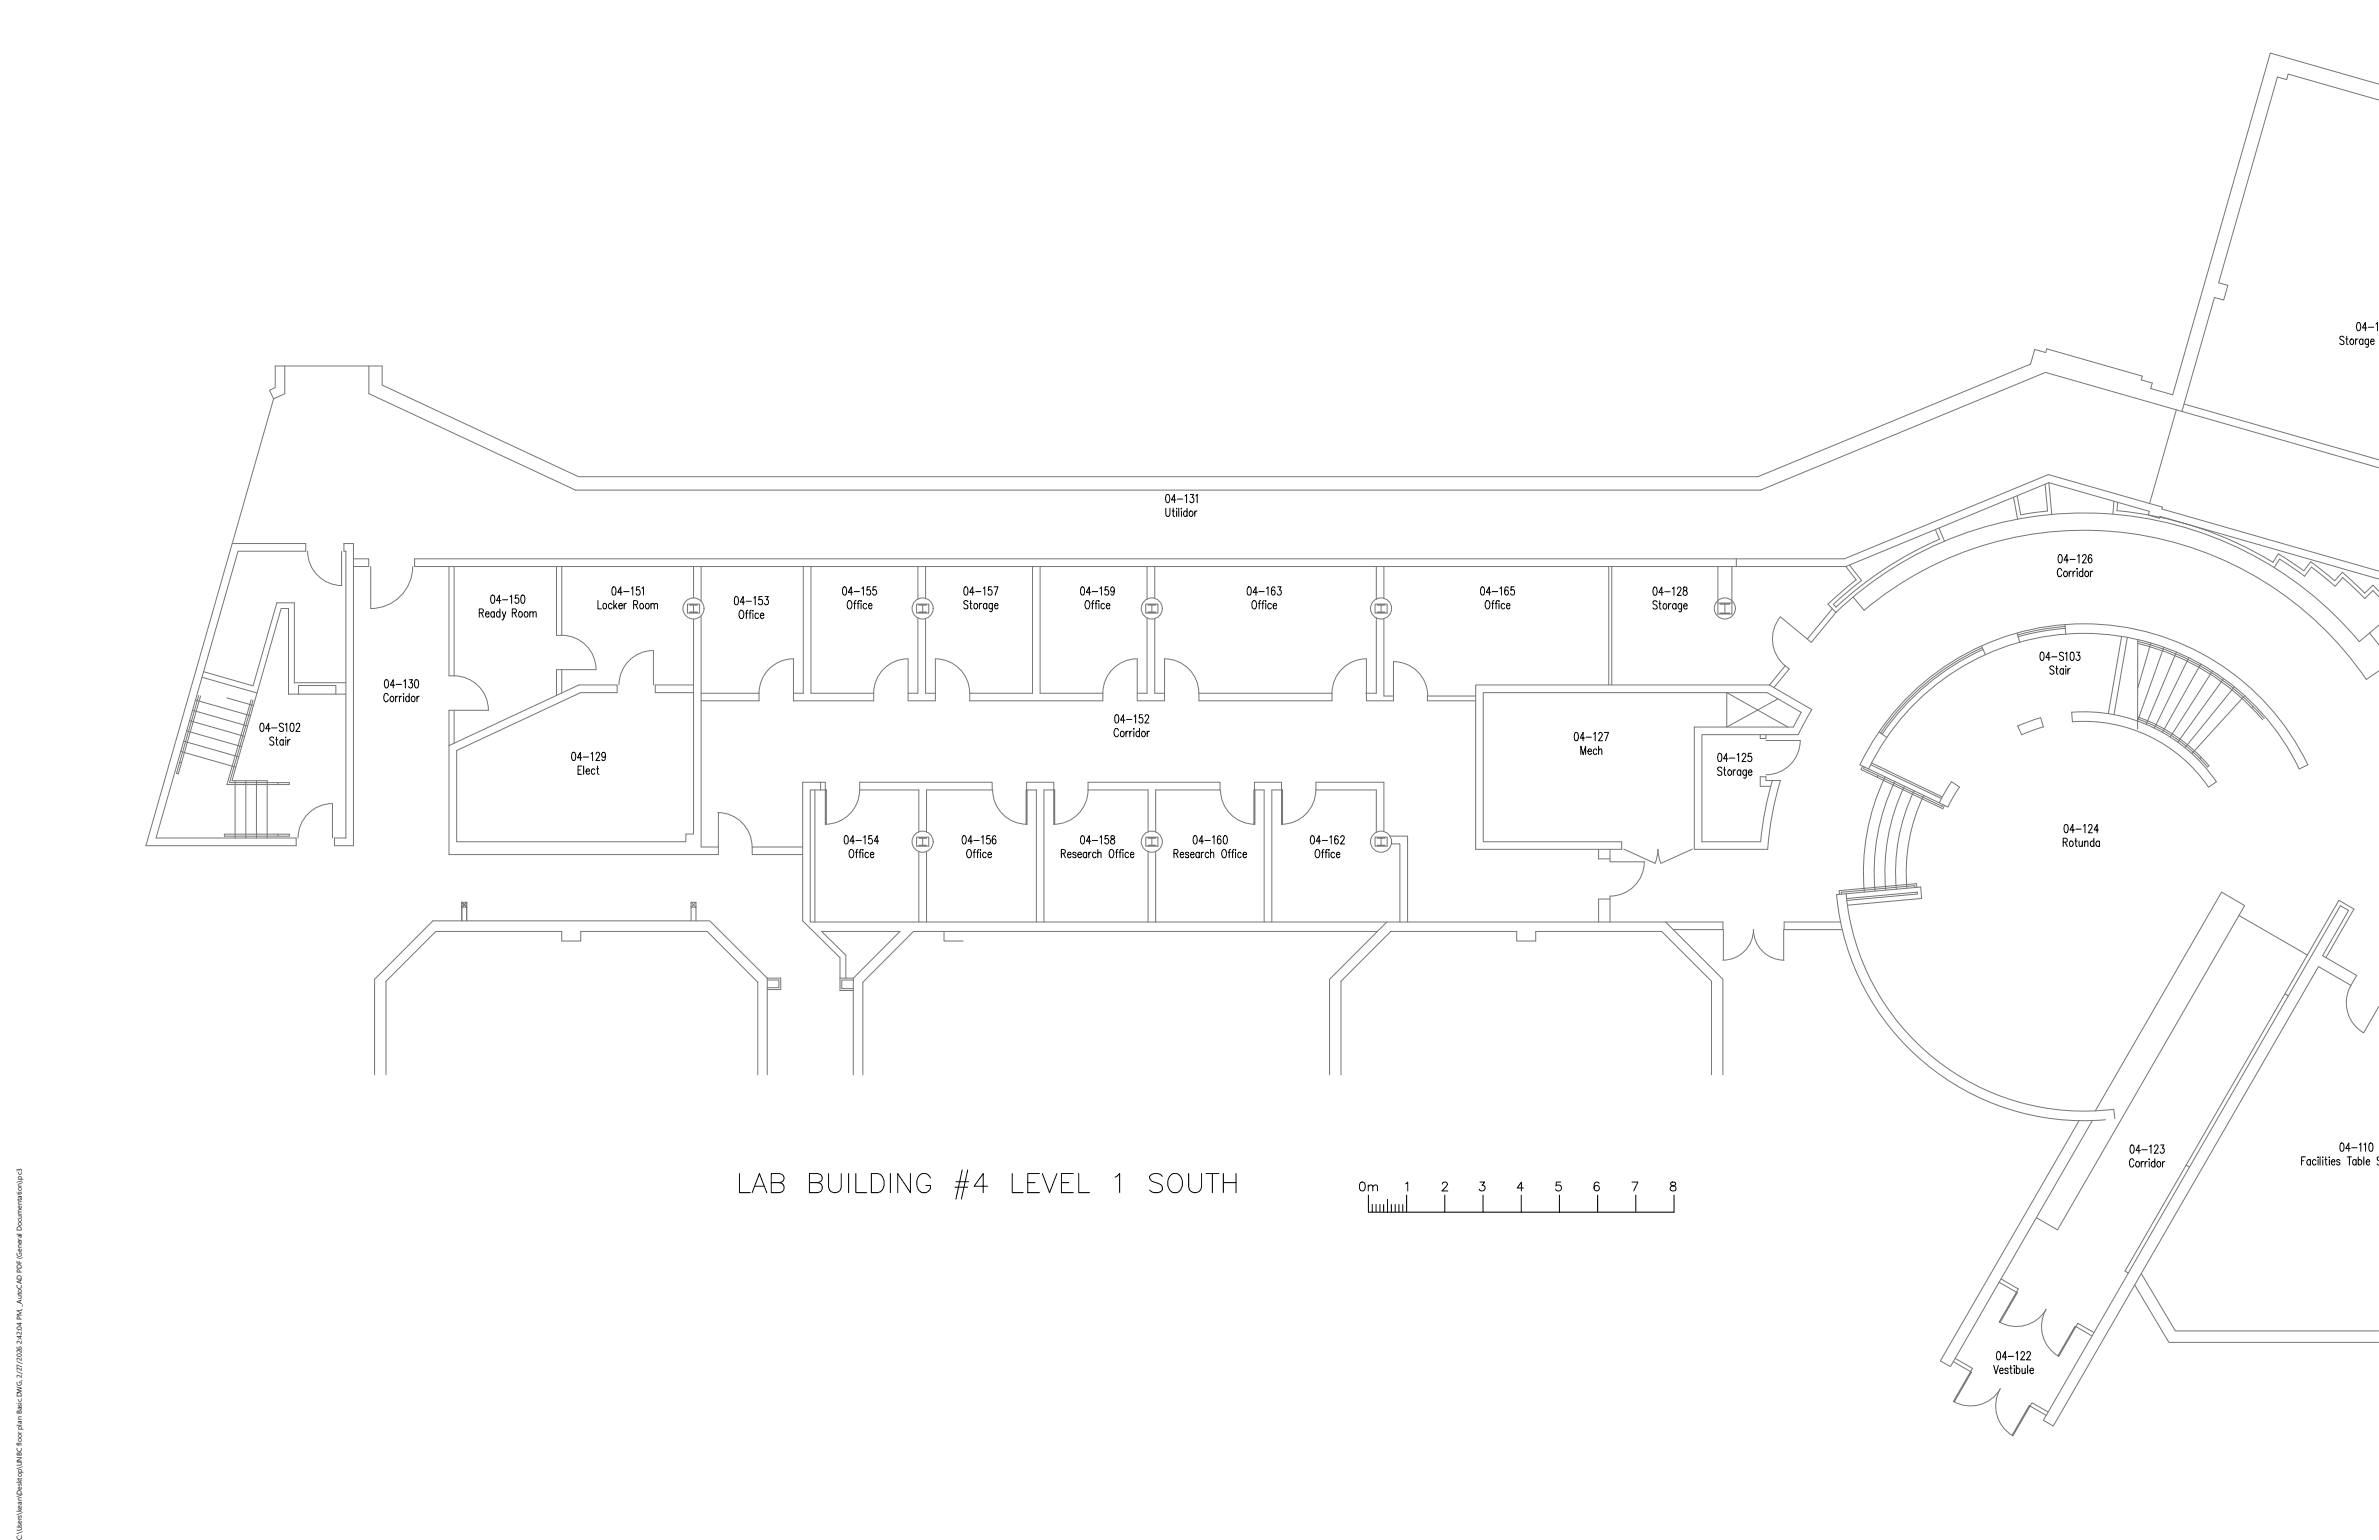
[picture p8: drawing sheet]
<svg xmlns="http://www.w3.org/2000/svg" width="432mm" height="279mm" viewBox="0 0 432 279" stroke-linecap="round" stroke-linejoin="round" font-family="sans-serif">
<defs><g id="words">
<text font-size="1.3" x="3.9" y="279.4" transform="rotate(-90 3.9 279.4)">C:\Users\kean\Desktop\UNBC floor plan Basic.DWG, 2/27/2026 2:42:04 PM, _AutoCAD PDF (General Documentation).pc3</text>
</g></defs>
<!-- layer: 3_Text -->
<g fill="none" stroke="#000" stroke-width=".18">
<path d="M427.9 58.6l.3-.1a1.03 1.03 0 0 1 0 1.5h-.1a1.13 1.13 0 0 1-.2-1.4zM429.6 59.5h-.8l.5-1v1.5M429.9 59.4h.9M431.2 58.8l.3-.3v1.5M425.5 61.2a.38 .38 0 0 0-.5-.2 .38 .38 0 0 0-.2 .5l.4 .3a.41 .41 0 0 1 .1 .7 .41 .41 0 0 1-.6-.2M425.8 61.5h.3M425.9 61v1.2l.1 .2 .2 .1M426.7 61.6a.49 .49 0 0 1 .6 .3 .49 .49 0 0 1-.3 .6 .52 .52 0 0 1-.5-.4 .52 .52 0 0 1 .2-.5zM427.5 61.5v1M428 61.5l-.3 .1-.2 .3M428.9 61.7l-.1-.1a.45 .45 0 0 0-.6 .4 .45 .45 0 0 0 .6 .4l.1-.1M428.9 61.5v1"/>
<path d="M429.9 61.5l-.1 1.4-.1 .1-.3-.1M429.9 61.7l-.1-.1a.49 .49 0 0 0-.6 .3 .49 .49 0 0 0 .3 .6l.4-.2M430.3 61.9h.6l-.1-.3a.49 .49 0 0 0-.6 .3 .49 .49 0 0 0 .3 .6l.4-.2M211.6 92.2v1.1a.37 .37 0 0 0 .2 .3 .37 .37 0 0 0 .4 0l.1-.3v-1.1M211.7 89.8l.3-.1a1.03 1.03 0 0 1 0 1.5h-.1a1.14 1.14 0 0 1-.2-1.4zM212.8 92.7h.3M212.9 92.2v1.2l.1 .2 .2 .1M213.4 90.7h-.8l.6-1v1.5M213.6 92.2v.2zM213.6 92.7v1M213.7 90.6h1M214 92.2v1.5"/>
<path d="M214.4 92.2v.2zM214.4 92.7v1M215.1 90l.3-.3v1.5M215.5 92.9l-.2-.1a.49 .49 0 0 0-.5 .3 .49 .49 0 0 0 .3 .6l.4-.2M215.5 92.2v1.5M216 92.8a.47 .47 0 0 1 .5 .4 .47 .47 0 0 1-.4 .5l-.3-.4zM216.1 89.7h.6l-.4 .6a.43 .43 0 0 1 .4 .6 .43 .43 0 0 1-.7 0M216.9 92.7v1M217 90l.3-.3v1.5M217.3 92.7l-.3 .1-.1 .3M87 111.2h.5l.2-.2-.1-.5h-.6v1.5M87.4 111.2l.3 .8"/>
<path d="M88.1 111.4h.7l-.1-.4a.45 .45 0 0 0-.6 .5 .45 .45 0 0 0 .6 .4l.1-.1M89.2 108h.3a1.03 1.03 0 0 1 0 1.5h-.1a1.14 1.14 0 0 1-.2-1.5zM89.7 111.2l-.1-.2a.49 .49 0 0 0-.6 .4 .49 .49 0 0 0 .3 .6l.4-.2M89.7 111v1M90.7 111.2l-.1-.2a.49 .49 0 0 0-.6 .4 .49 .49 0 0 0 .4 .6l.3-.2M90.7 110.5v1.5M90.9 109h-.8l.6-1v1.5M91.2 111l.3 1 .3-1M91.2 108.8h1M91.5 112l-.2 .5h-.2M92.6 108.2l.3-.2v1.5M93 111.2l.6-.1 .1-.2-.1-.4h-.6v1.5"/>
<path d="M93.4 111.2l.3 .8M94.1 108h-.5l-.1 .6a.44 .44 0 0 1 .7 .4 .44 .44 0 0 1-.7 .3v-.1M94.3 111a.49 .49 0 0 1 .6 .4 .49 .49 0 0 1-.3 .6l-.4-.2-.1-.4zM94.7 108h.3a1.03 1.03 0 0 1 0 1.5h-.2a1.22 1.22 0 0 1-.1-1.5zM95.3 111a.45 .45 0 0 1 .5 .5 .45 .45 0 0 1-.5 .4l-.2-.4zM96.2 111.3l.2-.3h.3l.1 1M96.2 111v1M96.8 111.3l.2-.3h.3v1M108.5 109v1.5h.7M109.6 109.5a.49 .49 0 0 1 .6 .4 .49 .49 0 0 1-.3 .6l-.4-.2-.1-.4zM111.1 109.7l-.1-.2a.49 .49 0 0 0-.6 .4 .49 .49 0 0 0 .3 .6l.4-.2M111.2 106.6l.3-.1a1.04 1.04 0 0 1 0 1.5h-.1a1.18 1.18 0 0 1-.2-1.4z"/>
<path d="M111.4 109v1.5M111.6 109.9l.4 .6M112 109.5l-.6 .7M112.3 109.9h.7l-.1-.4a.45 .45 0 0 0-.6 .5 .45 .45 0 0 0 .6 .4l.1-.1M112.9 107.5h-.8l.6-1v1.5M113.2 107.3h1M113.3 109.5v1M113.7 109.5h-.3l-.1 .4M114.6 106.8l.3-.3v1.5M115 109.7l.6-.1 .1-.5-.2-.1h-.5v1.5M115.4 109.7l.3 .8M116.1 106.5h-.6v.6a.44 .44 0 0 1 .6 .1 .44 .44 0 0 1 0 .6 .44 .44 0 0 1-.6 0l-.1-.1"/>
<path d="M116.3 109.5a.45 .45 0 0 1 .5 .5 .45 .45 0 0 1-.5 .4l-.2-.4zM116.5 106.8l.3-.3v1.5M117.3 109.5a.44 .44 0 0 1 .5 .5 .44 .44 0 0 1-.5 .4l-.2-.4zM118.2 109.7l.2-.2h.3v1M118.2 109.5v1M118.7 109.7l.3-.2h.3v1M133.4 108.3l.3-.1a1.04 1.04 0 0 1 0 1.5h-.1a1.18 1.18 0 0 1-.2-1.4zM134.3 110.8l.2-.1a.84 .84 0 0 1 .3 1.5h-.1a.84 .84 0 0 1-.4-1.4zM135.1 109.2h-.8l.6-1v1.5M135.3 111.2h.4M135.4 109.1h1M135.7 110.7l-.2 .1v.2v1.2"/>
<path d="M136 111.2h.3M136.4 110.7l-.2 .1-.1 .2v1.2M136.7 110.7v.2zM136.7 111.2v1M136.8 108.5l.3-.3v1.5M137.7 111.4l-.1-.1a.49 .49 0 0 0-.6 .3 .49 .49 0 0 0 .3 .6l.4-.2M138 111.7h.6l-.1-.4a.45 .45 0 0 0-.5 .4 .45 .45 0 0 0 .5 .5l.1-.2M138.3 108.2h-.5l-.1 .7a.44 .44 0 0 1 .6 0 .44 .44 0 0 1 0 .6 .44 .44 0 0 1-.6 .1v-.1M138.9 108.2h.5l-.3 .6a.43 .43 0 0 1 .4 .6 .43 .43 0 0 1-.8 .1M153.1 106.6l.3-.1a1.04 1.04 0 0 1 0 1.5h-.2a1.1 1.1 0 0 1-.1-1.4zM154 109.1l.1-.1a.83 .83 0 0 1 .3 1.4l-.1 .1a.82 .82 0 0 1-.3-1.4zM154.8 107.5h-.8l.5-1v1.5"/>
<path d="M154.9 109.5h.4M155.1 107.3h.9M155.4 109l-.2 .1-.1 .2v1.2M155.6 109.5h.4M156 109l-.2 .1-.1 .2v1.2M156.3 109v.1zM156.3 109.5v1M156.4 106.8l.3-.3v1.5M157.3 109.7l-.1-.2a.45 .45 0 0 0-.6 .5 .45 .45 0 0 0 .6 .4l.1-.1M157.6 109.9h.7l-.1-.4a.44 .44 0 0 0-.6 .5 .44 .44 0 0 0 .6 .4l.1-.1M157.9 106.5h-.5v.6a.48 .48 0 0 1 .7 .3 .48 .48 0 0 1-.5 .6l-.3-.3M159 106.5h-.5l-.1 .6a.44 .44 0 0 1 .6 .1 .44 .44 0 0 1 0 .6 .44 .44 0 0 1-.6 0v-.1"/>
<path d="M175.1 106.6l.3-.1a1.04 1.04 0 0 1 0 1.5h-.1a1.18 1.18 0 0 1-.2-1.4zM175.7 109.2a.38 .38 0 0 0-.5-.2 .38 .38 0 0 0-.2 .5l.5 .2a.4 .4 0 0 1 .1 .7 .4 .4 0 0 1-.7-.1M176 109.5h.4M176.2 109v1.2v.2l.2 .1M176.8 107.5h-.8l.6-1v1.5M176.9 109.5a.45 .45 0 0 1 .6 .5 .45 .45 0 0 1-.6 .4l-.1-.4zM177.1 107.3h.9M177.8 109.5v1M178.2 109.5h-.3l-.1 .4M178.5 106.8l.2-.3v1.5M179.1 109.7l-.1-.2a.49 .49 0 0 0-.6 .4 .49 .49 0 0 0 .3 .6l.4-.2M179.1 109.5v1"/>
<path d="M180 106.5h-.6v.6a.44 .44 0 0 1 .6 .1 .44 .44 0 0 1 0 .6 .44 .44 0 0 1-.6 0l-.1-.1M180.1 109.5v1.3l-.2 .2-.3-.1M180.1 109.7l-.1-.2a.49 .49 0 0 0-.6 .4 .49 .49 0 0 0 .3 .6l.4-.2M180.4 106.5h.7l-.5 1.5M180.5 109.9h.6l-.1-.4a.49 .49 0 0 0-.6 .4 .49 .49 0 0 0 .4 .6l.3-.2M196.3 106.6l.2-.1a1.04 1.04 0 0 1 0 1.5h-.1a1.14 1.14 0 0 1-.1-1.4zM197.1 109.1l.2-.1a.84 .84 0 0 1 .3 1.4l-.3 .1a1.04 1.04 0 0 1-.2-1.4zM198 107.5h-.8l.5-1v1.5M198.1 109.5h.4M198.2 107.3h1M198.5 109l-.2 .1v.2v1.2M198.8 109.5h.3"/>
<path d="M199.2 109l-.2 .1-.1 .2v1.2M199.5 109v.1zM199.5 109.5v1M199.6 106.8l.3-.3v1.5M200.5 109.7l-.1-.2a.44 .44 0 0 0-.6 .5 .44 .44 0 0 0 .6 .4l.1-.1M200.8 109.9h.6l-.1-.4a.45 .45 0 0 0-.5 .5 .45 .45 0 0 0 .5 .4l.1-.1M201.1 106.5h-.5v.6a.44 .44 0 0 1 .5 .1 .44 .44 0 0 1 0 .6 .44 .44 0 0 1-.5 0l-.1-.1M202.3 107l-.2 .3a.41 .41 0 0 1-.5-.4 .41 .41 0 0 1 .5-.3 1.14 1.14 0 0 1-.1 1.4l-.3-.1-.1-.1M226.5 106.6l.3-.1a.99 .99 0 0 1 0 1.5h-.1a1.14 1.14 0 0 1-.2-1.4zM227.4 109.1l.1-.1a.83 .83 0 0 1 .4 1.4l-.1 .1a.82 .82 0 0 1-.4-1.4zM228.2 107.5h-.8l.6-1v1.5M228.4 109.5h.4"/>
<path d="M228.5 107.3h1M228.8 109l-.2 .1v.2v1.2M229 109.5h.4M229.5 109l-.2 .1-.1 .2v1.2M229.7 109v.1zM229.7 109.5v1M229.9 106.8l.3-.3v1.5M230.8 109.7l-.1-.2a.45 .45 0 0 0-.6 .5 .45 .45 0 0 0 .6 .4l.1-.1M231.1 109.9h.6l-.1-.4a.44 .44 0 0 0-.5 .5 .44 .44 0 0 0 .5 .4l.1-.1M231.4 106.7l-.3-.2a1.04 1.04 0 0 0 0 1.5 .43 .43 0 0 0 .4-.5 .43 .43 0 0 0-.6-.4l-.1 .4M231.9 106.5h.6l-.3 .5a.43 .43 0 0 1 .4 .7 .43 .43 0 0 1-.8 0M268.9 106.6l.2-.1a1.04 1.04 0 0 1 0 1.5h-.1a1.14 1.14 0 0 1-.1-1.4z"/>
<path d="M269.8 109.1l.1-.1a.85 .85 0 0 1 .3 1.4l-.1 .1a.82 .82 0 0 1-.3-1.4zM270.6 107.5h-.8l.5-1v1.5M270.7 109.5h.4M270.8 107.3h1M271.2 109l-.2 .1-.1 .2v1.2M271.4 109.5h.4M271.8 109l-.2 .1-.1 .2v1.2M272.1 109v.1zM272.1 109.5v1M272.2 106.8l.3-.3v1.5M273.1 109.7l-.1-.2a.44 .44 0 0 0-.5 .5 .44 .44 0 0 0 .5 .4l.1-.1M273.4 109.9h.7l-.1-.4a.49 .49 0 0 0-.6 .4 .49 .49 0 0 0 .3 .6l.4-.2"/>
<path d="M273.7 106.7l-.3-.2a.91 .91 0 0 0 .1 1.5 .44 .44 0 0 0 .3-.6 .44 .44 0 0 0-.5-.3l-.2 .4M274.8 106.5h-.5l-.1 .6 .1-.1a.47 .47 0 0 1 .6 .5 .47 .47 0 0 1-.6 .4l-.1-.2M300.2 106.6l.2-.1a.99 .99 0 0 1 0 1.5h-.1a1.17 1.17 0 0 1-.1-1.4zM300.8 109.2a.38 .38 0 0 0-.5-.2 .38 .38 0 0 0-.2 .5l.5 .3a.41 .41 0 0 1 .1 .7 .41 .41 0 0 1-.7-.2M301.1 109.5h.4M301.2 109v1.2l.1 .2 .2 .1M301.9 107.5h-.8l.5-1v1.5M302 109.6a.49 .49 0 0 1 .6 .3 .49 .49 0 0 1-.3 .6l-.3-.1-.2-.3zM302.2 107.4h.9M302.9 109.5v1M303.3 109.5a.39 .39 0 0 0-.4 .4M303.6 106.8l.2-.3v1.5"/>
<path d="M304.2 109.7l-.1-.1a.47 .47 0 0 0-.6 .4 .47 .47 0 0 0 .5 .5l.2-.2M304.2 109.5v1M304.5 106.9l.2-.4 .3 .1 .1 .2-.2 .5-.5 .7h.8M305.2 109.5v1.4l-.2 .1-.3-.1M305.2 109.7l-.1-.1a.47 .47 0 0 0-.5 .4 .47 .47 0 0 0 .4 .5l.2-.2M305.6 106.6v.4a.54 .54 0 0 1 .6 .4 .54 .54 0 0 1-.2 .6 .47 .47 0 0 1-.6-.5 .47 .47 0 0 1 .6-.4l.2-.4a.38 .38 0 0 0-.6-.1zM305.6 109.9h.6l-.1-.3a.47 .47 0 0 0-.5 .4 .47 .47 0 0 0 .4 .5l.2-.2M370.4 118.4l.3-.1a1.03 1.03 0 0 1 0 1.5h-.1a1.22 1.22 0 0 1-.2-1.4zM372.1 119.3h-.8l.6-1v1.5M372.4 119.2h1M373.7 100.7l.3-.1a1.03 1.03 0 0 1 0 1.5h-.1a1.13 1.13 0 0 1-.2-1.4zM374.2 103.5a.42 .42 0 0 0-.5-.4 .42 .42 0 0 0-.3 .6v.4a.42 .42 0 0 0 .3 .5 .42 .42 0 0 0 .5-.3"/>
<path d="M374.5 118.5a.38 .38 0 0 0-.4-.2 .38 .38 0 0 0-.3 .5l.5 .3a.39 .39 0 0 1 .1 .7 .39 .39 0 0 1-.6-.2M374.7 103.7a.44 .44 0 0 1 .5 .4 .44 .44 0 0 1-.5 .5l-.2-.4zM374.9 118.6l.2-.3v1.5M375.4 101.6h-.8l.6-1v1.5M375.6 103.6v1M375.7 101.5h1M375.9 118.4l.3-.1a1.03 1.03 0 0 1 0 1.5h-.2a1.22 1.22 0 0 1-.1-1.4zM376 103.6a.39 .39 0 0 0-.4 .5M376.3 103.6v1M376.7 103.6a.39 .39 0 0 0-.4 .5M376.9 118.3h.6l-.3 .6a.43 .43 0 0 1 .3 .6 .43 .43 0 0 1-.7 0M377 103.1v.2z"/>
<path d="M377 103.6v1M377.1 100.9l.3-.3v1.5M378 101l.2-.4 .3 .1 .2 .2-.2 .5-.5 .7h.7M378 103.8l-.1-.1a.45 .45 0 0 0-.5 .4 .45 .45 0 0 0 .5 .5l.1-.2M378 103.1v1.5M378.6 103.7a.49 .49 0 0 1 .6 .3 .49 .49 0 0 1-.4 .6 .52 .52 0 0 1-.4-.3 .52 .52 0 0 1 .2-.6zM379.4 103.6v1M379.7 100.8l-.4-.2a.91 .91 0 0 0 .1 1.5 .45 .45 0 0 0 .3-.5 .45 .45 0 0 0-.5-.3l-.2 .3M379.9 103.6a.39 .39 0 0 0-.5 .5M47.3 131.3l.3-.1a1.03 1.03 0 0 1 0 1.5h-.1a1.17 1.17 0 0 1-.2-1.4zM49 132.2h-.8l.6-1v1.5M49.3 132.1h1"/>
<path d="M49.7 133.9a.37 .37 0 0 0-.5-.2 .37 .37 0 0 0-.2 .5l.6 .4a.4 .4 0 0 1-.1 .6 .4 .4 0 0 1-.5-.2M50 134.2h.4M50.2 133.7v1.2v.2l.3 .1M51.4 134.4l-.1-.1a.47 .47 0 0 0-.5 .3 .47 .47 0 0 0 .1 .5l.3 .1 .2-.2M51.4 134.2v1M51.5 131.4a.38 .38 0 0 0-.5-.2 .38 .38 0 0 0-.2 .5l.4 .3a.4 .4 0 0 1 .1 .7 .4 .4 0 0 1-.6-.2M51.8 131.5l.2-.3v1.5M51.8 133.8h.1zM51.9 134.2v1M52.2 134.2v1M52.7 134.2a.42 .42 0 0 0-.5 .4M52.8 131.3l.3-.1a1.03 1.03 0 0 1 0 1.5h-.1a1.14 1.14 0 0 1-.2-1.4z"/>
<path d="M53.8 131.6l.2-.4 .3 .1 .1 .2-.2 .5-.5 .7h.7M69.9 123.4l.3-.1a.99 .99 0 0 1 0 1.5h-.1a1.17 1.17 0 0 1-.2-1.4zM70.5 126.2a.42 .42 0 0 0-.6-.4 .42 .42 0 0 0-.2 .6v.3a.42 .42 0 0 0 .2 .6 .42 .42 0 0 0 .6-.3M71 126.4a.49 .49 0 0 1 .5 .3 .49 .49 0 0 1-.3 .6 .52 .52 0 0 1-.4-.4 .52 .52 0 0 1 .2-.5zM71.6 124.3h-.8l.6-1v1.5M71.8 126.3v1M71.9 124.2h1M72.2 126.3a.39 .39 0 0 0-.4 .4M72.5 126.3v1M72.9 126.3a.39 .39 0 0 0-.4 .4M73.3 125.8v.2zM73.3 126.3v1"/>
<path d="M73.3 123.6l.3-.3v1.5M74.3 123.3h.6l-.4 .6a.43 .43 0 0 1 .4 .6 .43 .43 0 0 1-.7 0M74.3 126.5l-.1-.1a.47 .47 0 0 0-.6 .4 .47 .47 0 0 0 .5 .5l.2-.2M74.3 125.8v1.5M74.8 126.4a.49 .49 0 0 1 .6 .3 .49 .49 0 0 1-.3 .6 .52 .52 0 0 1-.5-.4 .52 .52 0 0 1 .2-.5zM75.4 123.4l.3-.1a1.03 1.03 0 0 1 0 1.5h-.2a1.17 1.17 0 0 1-.1-1.4zM75.7 126.3v1M76.1 126.3l-.3 .1-.1 .3M103.9 136.5h.3a.99 .99 0 0 1 0 1.5h-.1a1.16 1.16 0 0 1-.2-1.5zM104.9 139.7h.4M105.6 137.5h-.8l.5-1v1.5M105.6 139h-.7v1.5h.7"/>
<path d="M105.9 137.4h.9M105.9 139v1.5M106.4 139.9h.6l-.1-.3a.45 .45 0 0 0-.5 .4 .45 .45 0 0 0 .5 .4l.1-.1M107.3 136.8l.2-.3v1.5M108 139.7l-.1-.1a.49 .49 0 0 0-.6 .3 .49 .49 0 0 0 .3 .6l.4-.2M108.2 136.8l.2-.3h.3l.1 .3-.1 .5-.6 .7h.8M108.3 139.5h.4M108.5 139v1.4l.2 .1M109.9 137l-.2 .4a.42 .42 0 0 1-.5-.5 .42 .42 0 0 1 .5-.4l.2 .5a.72 .72 0 0 1-.4 1l-.2-.2M202.5 129.7h.3a1.03 1.03 0 0 1 0 1.5h-.2a1.2 1.2 0 0 1-.1-1.5zM203 132.5a.36 .36 0 0 0-.2-.3 .36 .36 0 0 0-.4 0 1.01 1.01 0 0 0 .1 1.5 .37 .37 0 0 0 .5-.4M203.5 132.7a.45 .45 0 0 1 .6 .5 .45 .45 0 0 1-.6 .4l-.2-.4z"/>
<path d="M204.2 130.7h-.8l.5-1v1.5M204.4 132.7v1M204.5 130.5h.9M204.8 132.7h-.3l-.1 .4M205.1 132.7v1M205.5 132.7h-.3l-.1 .4M205.8 132.2v.1zM205.8 132.7v1M205.9 130l.2-.3v1.5M206.8 132.9l-.1-.2a.49 .49 0 0 0-.6 .4 .49 .49 0 0 0 .3 .6l.4-.2M206.8 132.2v1.5M207.3 129.7h-.5v.6a.45 .45 0 0 1 .7 .4 .45 .45 0 0 1-.7 .4l-.1-.2"/>
<path d="M207.3 132.7a.45 .45 0 0 1 .6 .5 .45 .45 0 0 1-.6 .4l-.1-.4zM207.8 130l.1-.2a.34 .34 0 0 1 .5-.1 .34 .34 0 0 1 0 .5l-.6 1h.7M208.2 132.7v1M208.6 132.7h-.2l-.2 .4M285.9 133l.3-.1a.99 .99 0 0 1 0 1.5h-.2a1.14 1.14 0 0 1-.1-1.4zM286.9 136.9v-1.5l.5 1.5 .4-1.5v1.5M287.6 133.9h-.8l.5-1v1.5M287.9 133.8h.9M288.2 136.3h.7l-.1-.3a.49 .49 0 0 0-.6 .3 .49 .49 0 0 0 .3 .6l.4-.2M289.3 133.2l.2-.3v1.5M289.8 136.1l-.1-.1a.45 .45 0 0 0-.5 .4 .45 .45 0 0 0 .5 .4l.1-.1M290.2 136.2l.2-.3 .3 .1v.9"/>
<path d="M290.2 135.4v1.5M290.2 133.2v-.2a.34 .34 0 0 1 .5 0 .34 .34 0 0 1 .1 .5l-.7 .9h.8M291.2 132.9h.8l-.6 1.5M311.9 136.8l.3-.1a.99 .99 0 0 1 0 1.5h-.1a1.14 1.14 0 0 1-.2-1.4zM312.5 139.4a.38 .38 0 0 0-.5-.2 .38 .38 0 0 0-.2 .5l.5 .3a.4 .4 0 0 1 .1 .6 .4 .4 0 0 1-.6-.1M312.8 139.7h.4M313 139.2v1.2l.1 .2 .2 .1M313.6 137.7h-.8l.6-1v1.5M313.8 139.7a.44 .44 0 0 1 .5 .5 .44 .44 0 0 1-.5 .4l-.2-.3zM313.9 137.5h1M314.6 139.7v1M315 139.7a.39 .39 0 0 0-.4 .4"/>
<path d="M315.3 137l.3-.3v1.5M316 139.9l-.2-.2a.44 .44 0 0 0-.5 .5 .44 .44 0 0 0 .5 .4l.2-.1M316 139.7v1M316.2 137l.1-.2a.34 .34 0 0 1 .4 0 .34 .34 0 0 1 .1 .4l-.6 1h.7M317 139.7l-.1 1.3-.2 .2-.2-.1M317 139.9l-.1-.2a.45 .45 0 0 0-.6 .5 .45 .45 0 0 0 .6 .4l.1-.1M317.9 136.7h-.6v.6a.44 .44 0 0 1 .6 .1 .44 .44 0 0 1 0 .6 .44 .44 0 0 1-.6 0l-.1-.1M372.8 121a.38 .38 0 0 0-.5-.2 .38 .38 0 0 0-.2 .5l.6 .4a.4 .4 0 0 1-.1 .6 .4 .4 0 0 1-.6-.2M373.1 121.3h.4M373.3 120.8v1.2v.2l.2 .1M374.5 121.5l-.1-.1a.49 .49 0 0 0-.6 .3 .49 .49 0 0 0 .3 .6l.4-.2M374.5 121.3v1"/>
<path d="M374.9 120.8v.2zM374.9 121.3v1M375.3 121.3v1M375.8 121.3a.4 .4 0 0 0-.5 .5M153.4 151.7l.2-.1a1.04 1.04 0 0 1 0 1.5h-.1a1.18 1.18 0 0 1-.1-1.4zM154.3 154.2l.1-.1a.83 .83 0 0 1 .3 1.5h-.1a.82 .82 0 0 1-.3-1.4zM155.1 152.6h-.8l.5-1v1.5M155.3 154.6h.4M155.4 152.5h.9M155.7 154.1l-.2 .1-.1 .2v1.2M155.9 154.6h.4M156.4 154.1l-.3 .1v.2v1.2"/>
<path d="M156.6 154.1v.2zM156.6 154.6v1M156.8 151.9l.2-.3v1.5M157.6 154.8l-.1-.1a.44 .44 0 0 0-.5 .4 .44 .44 0 0 0 .5 .5l.1-.2M158 155h.6l-.1-.3a.49 .49 0 0 0-.6 .3 .49 .49 0 0 0 .3 .6l.4-.2M158.3 151.6h-.6v.7a.44 .44 0 0 1 .6 0 .44 .44 0 0 1 0 .6 .44 .44 0 0 1-.6 .1l-.1-.2M159.5 152.6h-.8l.5-1v1.5M174.8 151.7l.2-.1a.99 .99 0 0 1 0 1.5h-.1a1.14 1.14 0 0 1-.1-1.4zM175.7 154.2l.1-.1a.85 .85 0 0 1 .3 1.5h-.1a.82 .82 0 0 1-.3-1.4zM176.5 152.6h-.8l.5-1v1.5M176.6 154.6h.4M176.8 152.5h.9"/>
<path d="M177.1 154.1l-.3 .1v.2v1.2M177.3 154.6h.4M177.7 154.1l-.2 .1-.1 .2v1.2M178 154.1v.2zM178 154.6v1M178.2 151.9l.2-.3v1.5M179 154.8l-.1-.1a.44 .44 0 0 0-.6 .4 .44 .44 0 0 0 .6 .5l.1-.2M179.3 155h.7l-.1-.3a.49 .49 0 0 0-.6 .3 .49 .49 0 0 0 .3 .6l.4-.2M179.7 151.6h-.6v.7a.48 .48 0 0 1 .7 .2 .48 .48 0 0 1-.5 .6l-.3-.3M180.7 151.8l-.3-.2a.91 .91 0 0 0 .1 1.5 .44 .44 0 0 0 .3-.5 .44 .44 0 0 0-.5-.3l-.2 .3M192.6 154.8h.7l.1-.3-.1-.3-.7-.1v1.5M193 154.8l.4 .8"/>
<path d="M193.8 155h.6l-.1-.3a.49 .49 0 0 0-.6 .3 .49 .49 0 0 0 .3 .6l.4-.2M195.3 154.8a.31 .31 0 0 0-.3-.2 .31 .31 0 0 0-.3 .2l.6 .4v.2a.31 .31 0 0 1-.3 .2 .31 .31 0 0 1-.3-.2M195.6 155h.7l-.1-.3a.45 .45 0 0 0-.6 .4 .45 .45 0 0 0 .6 .5l.1-.2M196.3 151.7l.2-.1a1.04 1.04 0 0 1 0 1.5h-.1a1.14 1.14 0 0 1-.1-1.4zM197.2 154.8l-.1-.1a.49 .49 0 0 0-.6 .3 .49 .49 0 0 0 .4 .6l.3-.2M197.2 154.6v1M197.6 154.6v1M198 152.6h-.8l.5-1v1.5M198 154.6l-.2 .1-.2 .3M198.2 152.5h1M198.9 154.8l-.1-.1a.49 .49 0 0 0-.5 .3 .49 .49 0 0 0 .3 .6l.3-.2M199.3 154.9l.2-.3 .3 .1 .1 .9"/>
<path d="M199.3 154.1v1.5M199.6 151.9l.3-.3v1.5M201.1 151.6h-.5v.7a.44 .44 0 0 1 .5 0 .44 .44 0 0 1 0 .6 .44 .44 0 0 1-.5 .1l-.1-.2M201.5 154.2l.1-.1a.85 .85 0 0 1 .4 1.5h-.2a.82 .82 0 0 1-.3-1.4zM201.7 151.7v.4a.55 .55 0 0 1 .6 .4 .55 .55 0 0 1-.2 .6 .47 .47 0 0 1-.6-.5 .47 .47 0 0 1 .6-.4l.2-.2-.1-.3zM202.5 154.6h.4M202.9 154.1l-.2 .1-.1 .2v1.2M203.1 154.6h.4M203.6 154.1l-.3 .1v.2v1.2M203.8 154.1v.2zM203.8 154.6v1M204.9 154.8l-.2-.1a.44 .44 0 0 0-.5 .4 .44 .44 0 0 0 .5 .5l.2-.2"/>
<path d="M205.2 155h.6l-.1-.3a.49 .49 0 0 0-.6 .3 .49 .49 0 0 0 .3 .6l.4-.2M213.1 154.8h.6l.1-.3-.1-.3-.6-.1v1.5M213.4 154.8l.4 .8M214.2 155h.6l-.1-.3a.49 .49 0 0 0-.6 .3 .49 .49 0 0 0 .4 .6l.3-.2M215.8 154.8a.31 .31 0 0 0-.3-.2 .31 .31 0 0 0-.3 .2l.5 .4 .1 .2a.31 .31 0 0 1-.3 .2 .31 .31 0 0 1-.3-.2M216.1 155h.6l-.1-.3a.45 .45 0 0 0-.5 .4 .45 .45 0 0 0 .5 .5l.1-.2M216.7 151.7l.3-.1a1.04 1.04 0 0 1 0 1.5h-.1a1.14 1.14 0 0 1-.2-1.4zM217.7 154.8l-.1-.1a.49 .49 0 0 0-.6 .3 .49 .49 0 0 0 .3 .6l.4-.2M217.7 154.6v1M218.1 154.6v1M218.4 152.6h-.8l.6-1v1.5M218.5 154.6l-.3 .1-.1 .3"/>
<path d="M218.7 152.5h1M219.4 154.8l-.1-.1a.49 .49 0 0 0-.6 .3 .49 .49 0 0 0 .3 .6l.4-.2M219.7 154.9l.3-.3 .3 .1v.9M219.7 154.1v1.5M220.1 151.9l.3-.3v1.5M221.6 151.8l-.3-.2a1.04 1.04 0 0 0 0 1.5 .43 .43 0 0 0 .3-.5 .43 .43 0 0 0-.5-.3l-.1 .3M222 154.2l.1-.1a.85 .85 0 0 1 .3 1.5h-.1a.82 .82 0 0 1-.3-1.4zM222.2 151.7l.2-.1a.99 .99 0 0 1 0 1.5h-.1a1.14 1.14 0 0 1-.1-1.4zM222.9 154.6h.4M223.4 154.1l-.3 .1v.2v1.2M223.6 154.6h.3M224 154.1l-.2 .1-.1 .2v1.2"/>
<path d="M224.3 154.1v.2zM224.3 154.6v1M225.3 154.8l-.1-.1a.44 .44 0 0 0-.6 .4 .44 .44 0 0 0 .6 .5l.1-.2M225.6 155h.7l-.2-.3a.49 .49 0 0 0-.5 .3 .49 .49 0 0 0 .3 .6l.4-.2M238 151.7l.3-.1a1.04 1.04 0 0 1 0 1.5h-.1a1.1 1.1 0 0 1-.2-1.4zM238.9 154.2l.1-.1a.83 .83 0 0 1 .3 1.5h-.1a.82 .82 0 0 1-.3-1.4zM239.7 152.6h-.8l.5-1v1.5M239.9 154.6h.3M240 152.5h.9M240.3 154.1l-.2 .1-.1 .2v1.2M240.5 154.6h.4M240.9 154.1l-.2 .1v.2v1.2"/>
<path d="M241.2 154.1v.2zM241.2 154.6v1M241.4 151.9l.2-.3v1.5M242.2 154.8l-.1-.1a.45 .45 0 0 0-.5 .4 .45 .45 0 0 0 .5 .5l.1-.2M242.5 155h.7l-.1-.3a.44 .44 0 0 0-.6 .4 .44 .44 0 0 0 .6 .5l.1-.2M242.9 151.8l-.4-.2a1.04 1.04 0 0 0 0 1.5 .43 .43 0 0 0 .4-.5 .43 .43 0 0 0-.5-.3l-.2 .3M243.4 152v-.2a.35 .35 0 0 1 .5-.1 .35 .35 0 0 1 0 .5l-.6 .9h.8M317.3 140.1h.7l-.1-.4a.45 .45 0 0 0-.6 .5 .45 .45 0 0 0 .6 .4l.1-.1M374.5 152.8h.4l.3-.1-.1-.6h-.6v1.5M374.8 149.6h.3a.99 .99 0 0 1 0 1.5h-.2a1.17 1.17 0 0 1-.1-1.5zM374.8 152.8l.4 .8M375.8 152.7a.47 .47 0 0 1 .5 .4 .47 .47 0 0 1-.4 .5l-.3-.4z"/>
<path d="M376.5 150.6h-.8l.5-1v1.5M376.6 152.6h.4M376.8 152.1v1.2v.2l.2 .1M376.8 150.4h.9M377.4 152.6v.9l.3 .1 .3-.3M378 152.6v1M378.2 149.9l.2-.3v1.5M378.4 152.9l.3-.3 .2 .1 .1 .9M378.4 152.6v1M379.1 149.9l.2-.3h.3l.1 .3-.1 .5-.6 .7h.8M380 152.8l-.1-.1a.47 .47 0 0 0-.5 .4 .47 .47 0 0 0 .4 .5l.2-.2M380 152.1v1.5"/>
<path d="M380.9 150.6h-.8l.5-1v1.5M381.1 152.8l-.1-.1a.47 .47 0 0 0-.6 .4 .47 .47 0 0 0 .5 .5l.2-.2M381.1 152.6v1M386.8 207.8l.2-.1a.99 .99 0 0 1 0 1.5h-.1a1.14 1.14 0 0 1-.1-1.4zM387.3 210.6a.42 .42 0 0 0-.5-.4 .42 .42 0 0 0-.3 .6v.4a.42 .42 0 0 0 .3 .5 .42 .42 0 0 0 .5-.3M387.8 210.8a.49 .49 0 0 1 .6 .3 .49 .49 0 0 1-.3 .6 .52 .52 0 0 1-.5-.3 .52 .52 0 0 1 .2-.6zM388.5 208.7h-.8l.5-1v1.5M388.6 210.7v1M388.7 208.6h1M389.1 210.7a.39 .39 0 0 0-.5 .5M389.3 210.7v1M389.8 210.7a.39 .39 0 0 0-.5 .5"/>
<path d="M390.1 210.2v.2zM390.1 210.7v1M390.1 208l.3-.3v1.5M391.1 208.1v-.2a.34 .34 0 0 1 .5-.1 .34 .34 0 0 1 0 .5l-.6 .9h.8M391.1 210.9l-.1-.1a.45 .45 0 0 0-.5 .4 .45 .45 0 0 0 .5 .5l.1-.2M391.1 210.2v1.5M391.6 210.8a.49 .49 0 0 1 .6 .3 .49 .49 0 0 1-.3 .6 .52 .52 0 0 1-.4-.3 .52 .52 0 0 1 .1-.6zM392.2 207.7h.6l-.3 .6a.43 .43 0 0 1 .3 .7 .43 .43 0 0 1-.7 0M392.5 210.7v1M392.9 210.7l-.2 .1-.2 .4M417.7 210.6h.5M418.4 209.9h-.7v1.5"/>
<path d="M419.4 210.6l-.2-.1a.48 .48 0 0 0-.5 .3 .48 .48 0 0 0 .3 .6l.4-.2M419.4 210.4v1M420.4 210.6l-.1-.1a.48 .48 0 0 0-.6 .3 .48 .48 0 0 0 .3 .6l.4-.2M420.8 209.9v.1zM420.8 210.4v1M421.1 209.9v1.5M421.6 209.9v.1zM421.6 210.4v1M422 210.4h.3M422.1 209.9v1.2l.1 .2 .2 .1M422.8 209.9v.1zM422.8 210.4v1"/>
<path d="M423.1 210.8h.7l-.1-.3a.48 .48 0 0 0-.6 .3 .48 .48 0 0 0 .3 .6l.4-.2M424.7 210.6a.31 .31 0 0 0-.3-.2 .31 .31 0 0 0-.3 .2l.1 .1 .4 .2 .1 .3a.31 .31 0 0 1-.3 .2 .31 .31 0 0 1-.3-.2M424.9 207.5l.2-.1a1.04 1.04 0 0 1 0 1.5h-.1a1.18 1.18 0 0 1-.1-1.4zM426 209.9h.8M426.4 209.9v1.5M426.6 208.4h-.8l.5-1v1.5M426.8 208.2h1M427.7 210.6l-.2-.1a.48 .48 0 0 0-.6 .3 .48 .48 0 0 0 .4 .6l.4-.2M427.7 210.4v1M428 210.6l.1-.1a.47 .47 0 0 1 .6 .3 .47 .47 0 0 1-.3 .6l-.4-.2M428 209.9v1.5M428.2 207.7l.3-.3v1.5"/>
<path d="M429 209.9v1.5M429.1 207.7l.3-.3v1.5M429.5 210.8h.6l-.1-.3a.47 .47 0 0 0-.6 .3 .47 .47 0 0 0 .3 .6l.4-.2M430.1 207.5l.3-.1a1.04 1.04 0 0 1 0 1.5h-.1a1.18 1.18 0 0 1-.2-1.4zM431.5 211.2l.3 .2M431.8 209.9a.34 .34 0 0 0-.3 .3 .34 .34 0 0 0 .3 .4M361.9 247.7l.4 1.5 .4-1.5M362.5 245.3l.3-.1a1.04 1.04 0 0 1 0 1.5h-.1a1.18 1.18 0 0 1-.2-1.4zM362.9 248.6h.7l-.1-.3a.45 .45 0 0 0-.6 .4 .45 .45 0 0 0 .6 .5l.1-.2M364.2 246.2h-.8l.6-1v1.5M364.5 248.4a.31 .31 0 0 0-.3-.2 .31 .31 0 0 0-.3 .2v.2l.5 .2 .1 .2a.31 .31 0 0 1-.3 .2 .31 .31 0 0 1-.3-.2M364.5 246.1h1"/>
<path d="M364.8 248.2h.4M365 247.7v1.2v.3h.2M365.6 247.7v.2zM365.6 248.2v1M365.9 245.5l.3-.3v1.5M366 248.4l.1-.1a.44 .44 0 0 1 .5 .4 .44 .44 0 0 1-.5 .5l-.1-.2M366 247.7v1.5M366.8 245.6l.1-.2a.35 .35 0 0 1 .4-.1 .35 .35 0 0 1 .1 .5l-.6 .9h.7M367 248.2l.1 1h.2l.3-.3M367.6 248.2v1M367.9 245.6l.2-.4h.2l.2 .3-.1 .5-.6 .7h.8M368 247.7v1.5"/>
<path d="M368.4 248.6h.7l-.1-.3a.44 .44 0 0 0-.6 .4 .44 .44 0 0 0 .6 .5l.1-.2"/>
</g>
<!-- layer: 1_Wall_Exist -->
<g fill="none" stroke="#767676" stroke-width=".18">
<path d="M431.8 15.3l-19.7-5.7-17.7 62-4-1.1 .3-1-2.1-.6 .2-.7-17.3-4.9-.2 .7-2-.6-.7 2.7-49.5 20.4h-214.1l-35.6-16.6v-3.5h-19.4v3.9l-1.1 .5 .8 1.6-7.5 26M431.8 18.1l-16.5-4.7-.3 1-1.6-.4-10.7 37.3 1.7 .5-.8 2.6-1.7-.4-5.9 20.6M51.7 66.4v5l-2 1M67 66.4v5l37.5 17.5h215.1l51.7-21.3 60.5 17.3M395 74.4l-4.8 17M396.4 73.3l35.4 10.1M42.1 98.6h13.4v1.4h-12.3l-14.9 52h25.5v1.4h-27.3zM62.4 98.6h1.8v54.8h-3.5v-1.4h2.1v-52h-.4zM351.3 96.1l.7 1.7a66 66 0 0 0-18.8 12.4l-.4-.6 5.1-4.3-2.2-2.8M351.9 95.8l1 2.4M365.5 90.2l.7 4M371.2 87.8l.4 4.9-4.8 .7-.7-3.5"/>
<path d="M371.9 87.6l18.2 5.2-.2 .7 2 .5 .1-.3 39.8 11.4M371.9 87.6l.5 5.7M371.9 87.6l-36.9 15.2M383.7 90.9l-.2 2.4M384.4 91.1l-.2 1.6a65.8 65.8 0 0 1 28.4 9.3l.9-1.5 4.7 3.1M55.8 100a6.2 6.2 0 0 0 6.3 6.2M62 100v6.3M64.2 101.4h2.7v1.4h-2.7M74.9 102.8a7.6 7.6 0 0 1-7.6 7.6v-7.6M81.5 102.8v19.8h.9M82.4 102.8v19.8M101 102.8v12.5h1"/>
<path d="M101.9 115.3a6.2 6.2 0 0 1 6.3 6.2M102 102.8v12.5M118.6 118a6.2 6.2 0 0 0-6.2 6.3M118.6 118v6.3M124.8 109.6h2.2v1.6h-2.2zM125.2 111h1.4M125.2 109.8h1.4M125.2 111.1h1.4M125.2 109.7h1.4M125.9 112.3v39h-1.4v1.4h-41.6v-16.5l22.5-10.5h6.6v-1.4h-6.9l-23.6 11M125.9 102.8v5.7M125.9 109.7v1.4"/>
<path d="M127.3 102.8v6.3M127.3 111.7v42h3.1M145.8 102.8v23h-1.8M147.2 102.8v23h11.4M166.4 109.6h2.2v1.6h-2.2zM166.6 112.1v13.7h-1.8M166.6 102.8v5.9M166.8 111h1.4M166.8 109.8h1.4M166.8 111.1h1.4M166.8 109.7h1.4M167.5 109.7v1.4"/>
<path d="M168 112.2v13.6h1.8M168 102.8v5.8M169.8 119.5a6.2 6.2 0 0 1 6.2 6.3M169.8 119.5v7.6h-5v-7.6a6.2 6.2 0 0 0-6.2 6.3M187.4 102.8v23h-11.4M188.8 102.8v23h11.4M208 109.6h2.2v1.6h-2.2zM208.2 112.1v13.7h-1.8M208.2 102.8v5.9M208.4 111h1.4M208.4 109.8h1.4M208.4 111.1h1.4"/>
<path d="M208.4 109.7h1.4M209.1 109.7v1.4M209.6 112.2v13.6h1.8M209.6 102.8v5.8M248 119.5a6.2 6.2 0 0 0-6.2 6.3M248 119.5v7.6h4.9v-7M249.6 109.6h2.2v1.6h-2.2zM249.8 102.8v5.9M249.8 112.1v13.7h-1.9M250 111h1.4M250 109.8h1.4M250 111.1h1.4"/>
<path d="M250 109.7h1.4M250.7 109.7v1.4M251.2 102.8v5.8M251.2 112.2v14.1h1.7M292 102.8v21.5M292.5 102.8v21.5M311.8 102.8v8.6h2.5v-8.6M311.8 109.4h2.5M312.2 109.5h1.7M312.2 111.3h1.7M312.2 109.6h1.7M312.2 111.2h1.7"/>
<path d="M313.1 109.5v1.8M315.2 101.4v1.4M323.2 111.9a6.3 6.3 0 0 0 .8 8.9M332.6 110.4l-4.6 5.5M333.2 111.1a65.2 65.2 0 0 1 95 5.3M335 102.8h-259.8v-1.4h259.6l37-15.3 20.7 5.9-.1 .4 39.4 11.2M335 102.8l1.9 2.4M336.4 108.3l2 2.4a62 62 0 0 1 91.1 12.6l2.3-1.6M336.9 105.2l-5.1 4.4 1.4 1.5-4.4 5.4-5.6-4.6M359.6 117.2l.8 1.6M359.8 117.5a44.7 44.7 0 0 0-18.5 15.5M359.9 117.8a44.4 44.4 0 0 0-18.3 15.4"/>
<path d="M366.1 114.9l.5 1.6M374.8 113.3l.1 1.7M374.8 113.7a44.7 44.7 0 0 0-8.6 1.5M374.9 114a44.4 44.4 0 0 0-8.6 1.5M385.1 115.5l-2.4 14M386.1 115.6l-2.4 14M388 116v16.3M388.1 116.8a42.6 42.6 0 0 1 22.6 13.8M388.1 116.4a43 43 0 0 1 22.9 14M390.4 116.6l-2.4 8.3M392.7 117.4l-4.7 13.4M395 118.3l-5.5 13.1"/>
<path d="M397.3 119.3l-6.3 12.8M412.8 103l.9-1.6 4.6 3.1M418.2 103.6l1.2-1.7 4.4 3.5 1.4-1.6M418.3 104.5l1.2-1.6 4.3 3.5M423.8 106.4l1.4-1.6 4 3.8 1.5-1.5 1.1 1.2M425.1 103.8l4.1 3.8 1.5-1.4 1.1 1.1M430.1 114.9l1.7 2.1M431.8 113.4l-3.6 3M32.6 138.3l.3 .1M32.8 136.3l10 2.9M33.3 134.5l10 2.8M33.9 132.6l10 2.9"/>
<path d="M34.4 130.7l10 2.9M34.9 128.9l10 2.8M35.5 127l10 2.9M36.1 126.2l-4.1 14.1 .4 .1 4-14.1M36.7 122.9l10 2.8M36.9 121.9l9 2.5 4.3-15h3.2v14.5h9.4M41.2 126.6l4.8 1.4M45.6 126.9l-4.4 15.4h11.3v-.3h-10.8l4.2-15M54.2 125.9v-1.5h6.8v1.5M62.8 125.9h-10.4v-15.5h-1.4l-8.9 31.2h6.4v10.4M82.4 122.6a6.2 6.2 0 0 1 6.2 6.3h-7.1v26.1h48.9v-7.6M82.4 128.9v5.9"/>
<path d="M102 121.5v4.2M108.2 121.5h-7.2v4.7M125.9 124.3h-7v1.4h7M127.3 125.8h10.5v1.3h-10.5M137.8 125.8a6.2 6.2 0 0 1 6.2-6.3v7.6h14.6v-1.3M176 125.8v1.3h24.2v-1.3M217.6 125.8a6.2 6.2 0 0 0-6.2-6.3v7.6h-5v-7.6a6.2 6.2 0 0 0-6.2 6.3M217.6 125.8h24.2v1.3h-24.2zM252.9 120a6.2 6.2 0 0 1 6.2 6.3M267.8 126.3h-8.7v.8h8.7M319.5 133.3v.7h1v-.7M320.5 134.3h6.3"/>
<path d="M321.2 124.3l2.8-3.5 .7 .6-2.7 3.4M322.7 126.8l-9.3 5.1v-6.2l11.1 6.2M326.7 134.3a6.2 6.2 0 0 1-6.2 6.3M338.1 139l-.3 .6 14.8 7.1 .3-.6M338.4 139.1l-.2 .3 14.3 6.9 .1-.3M339.2 139.5a43.3 43.3 0 0 1 39-24.6 43.3 43.3 0 0 1 39.1 24.6l1.6-.7a45.1 45.1 0 0 0-40.7-25.6 45.1 45.1 0 0 0-40.6 25.6l15.9 7.6M339.6 138.7l12.8 6.2M339.7 138.4l12.8 6.2M341.1 132.8l1.4 1M370.9 131.9l-4 1.4-.7-1.6 4.2-1.5 .5 1.7M376 129.2a29.1 29.1 0 0 1 26.3 12.6l-1.4 1a27.4 27.4 0 0 0-24.8-11.8zM388 130.1a29.8 29.8 0 0 1 12.9 8.8"/>
<path d="M388 130.4a29.5 29.5 0 0 1 12.7 8.8l.2-.3M399.5 120.5l-7 12.4M399.5 137.4l-.2 .2M401.6 121.7l-7.7 12M403.6 123.1l-8.3 11.5M405.6 124.6l-9 11M407.4 126.2l-9.6 10.5M409 128.2l-.3 .2M40.7 151.3h11.8v.4h-11.8zM42.7 141.6v10.4M44.6 141.6v10.4M46.5 141.6v10.4"/>
<path d="M50.4 142v.3M50.4 151.3v.4M54.1 152a6.2 6.2 0 0 1 6.2-6.2v6.2M130.3 147.4a6.2 6.2 0 0 1 6.2 6.3M145.7 153.7h-9.2v1.3h9.2M147.9 143.3v24M148.9 141.9v1.4M149.8 143.3h.2v6.3h-.2zM156 143.3a6.2 6.2 0 0 1-6.2 6.2M156 143.3v-1.4h24.1v1.4M156.1 143.3h10.7v7.6M166.4 151.9h2.2v1.6h-2.2z"/>
<path d="M166.8 152h1.4M166.8 153.4h1.4M166.8 152.1h1.4M166.8 154.5v12.8M167.5 152v1.4M168.2 154.5v12.8M186.2 143.3h.2v6.3h-.2zM186.4 149.5a6.2 6.2 0 0 1-6.2-6.2h-12v7.6M191.3 143.3h.1v6.3h-.1zM197.5 143.3a6.2 6.2 0 0 1-6.2 6.2M197.5 143.3v-1.4h23.9v1.4h-11.6v7.6M197.5 143.3h10.9v7.6"/>
<path d="M208 151.9h2.2v1.6h-2.2zM208.4 152h1.4M208.4 153.4h1.4M208.4 152.1h1.4M208.4 154.5v12.8M209.1 152v1.4M209.8 154.5v12.8M221.5 143.3a6.2 6.2 0 0 0 6.3 6.2M227.6 143.3h.2v6.3h-.2zM232.6 143.3h.2v6.3h-.2zM238.8 143.3a6.2 6.2 0 0 1-6.2 6.2M249.6 151.9h2.2v1.6h-2.2z"/>
<path d="M250 152h1.4M250 153.4h1.4M250 152.1h1.4M250.7 152v1.4M251.2 150.9v-9h-12.4v1.4h11v7.7M252.3 151.7h3.2v15.6M252.5 153.1h1.6v14.2M290.2 154.1v1.7h2M292.2 154.1v2.3h6.3M294.7 154.1l5.7 2.5 .3-1 .2-1.5 .1 1 .5 1.5 5.7-2.5M298.4 156.3a6.2 6.2 0 0 1-6.2 6.3v4.7M321.4 142.7h-1.9v-1.8h1v.7h2.7a57.5 57.5 0 0 0-2.4 12.5h-13.3v-22.2h18l1.4-2.7-6.1-3.5h-51.6v27h25.1v1.4h-26.5v-29.8h53.3l7.7 4.4-2.4 4.6h-17.5v19.4h10.7"/>
<path d="M321.7 141.6a58.9 58.9 0 0 0-2.1 11.1M340.8 140.7l-.1 .3M342.2 140.9a40 40 0 0 0-3.8 21M343.9 141.8a38.1 38.1 0 0 0-3.6 19.9M345.7 142.6a36.1 36.1 0 0 0-3.4 18.9M347.4 143.5a34.2 34.2 0 0 0-3.2 17.8M349.2 144.3a32.2 32.2 0 0 0-3.1 16.9M352 145.7l2.2-3.9 1.4 1-2 3.6M83.8 163.7h.9l-.9 .9h.9zM83.8 163.7v3.4M83.8 164.6l.9-.9v3.4M125.4 163.7h.9l-.9 .9h.9z"/>
<path d="M125.4 163.7v3.4M126.3 163.7v3.4M139.3 177.5l-10.5-10.4h-50.2l-10.6 10.6v17.3M139.3 177.5h2.4v2h-2.4M139.3 177.5v17.5M139.3 179.2h2.1M139.3 177.8h2.1M141.4 177.8v1.4M152.4 177.5h2.5M153.5 177.5v-4.2l-4.4-4.3h14.2l-8.4 8.5M154.9 177.8h-2.1v1.6h2.1M154.9 177.5v17.5"/>
<path d="M171.3 169v1.7h3.5M188.1 167.3v-24h-1.8v-1.4h5v1.4h-1.8v24M229.4 167.3v-24h-1.7v-1.4h4.9v1.4h-1.8v24M250 169h-84.2l-9.2 9.2v16.8M251.7 167.3l-10.4 10.4v17.3M292.2 163.1h-2v4.2M302.3 167.3l10.4 10.4v17.3M303.7 168.7h9v-1.4h-165.6v-24h2.7v-1.4h-4.1v25.2l6.8 6.7v5.9h2.4M312.7 174.2a5.6 5.6 0 0 0 5.6-5.6 5.6 5.6 0 0 0 5.5 5.6M312.8 168.7v5.5M323.7 168.7v5.5M334.1 167.3h-10.3v1.4h10.6"/>
<path d="M335.1 162.2a43.3 43.3 0 0 0 48.5 39.1l.3 1.7M335.2 163l12.8-1.1v.3l-12.8 1.2M335.3 164.2l13.5-1.2-.2-2.1-15.2 1.4a45.1 45.1 0 0 0 48.8 40.9M347.6 161l-.1-.3-13.3 1.2v.3M347.9 161v-.7l-14.1 1.3 .1 .7M406.4 166.1l12.4 7.2M422.2 173.7l5-8.8-2.7-1.6-38.8 67.3 .6 .4M424.8 164.3l1.5 .9-4.7 8.2 6.2 3.6-1.1 1.8-5.9-3.4-48.1 83.3-1.8-1zM426.7 178.8a6.3 6.3 0 0 0 2.3 8.6l2.8-4.8M70.1 195v-17l9-9h22.9v1.7h3.4v-1.7h23l9.1 9.2v16.8M243.4 195v-17l9-9h22.9v1.7h3.4v-1.7h22.9l9 9v17M414.7 180.3l.7 .4"/>
<path d="M379.8 203.3l-25.8 44.6-1.8-1 25.2-43.6M380.3 201.5l22.9-39.6 4.2 2.4-34 58.8-3.7-2.1M396.8 211.4l.6 .4M362.9 239.8a6.2 6.2 0 0 0 8.5-2.3 6.2 6.2 0 0 0 2.3 8.6M363.2 232l3.1 1.8-.3 .6-3.2-1.8M366 234.4l.1 .1-3.1 5.4-.1-.1zM387.5 233.1l6.2 10.4h38.1M388.7 231.1l6.1 10.4h37M354.5 254.2a6.2 6.2 0 0 0 8.6-2.2 6.2 6.2 0 0 0 2.2 8.5M354.9 246.4l3.1 1.9-.3 .6-3.2-1.9M357.7 248.9h.1l-3.1 5.5-.2-.1zM368.3 255l.2 .1-3.1 5.4-.2-.1z"/>
<path d="M371.8 256.2l-3-1.7-.3 .6 2.9 1.7M376.6 240.6l.2 .1-3.1 5.4-.2-.1zM376.8 240.7l.3-.6 3 1.7M376.8 240.7l2.9 1.7"/>
<circle cx="125.9" cy="110.4" r="1.92"/>
<circle cx="167.5" cy="110.4" r="1.92"/>
<circle cx="209.1" cy="110.4" r="1.92"/>
<circle cx="250.7" cy="110.4" r="1.92"/>
<circle cx="313.1" cy="110.4" r="1.92"/>
<circle cx="167.5" cy="152.7" r="1.92"/>
<circle cx="209.1" cy="152.7" r="1.92"/>
<circle cx="250.7" cy="152.7" r="1.92"/>
</g>
<!-- layer: 0_text -->
<g fill="none" stroke="#000" stroke-width=".18">
<path d="M134.2 212.9v3.5h2M136.5 216.4l1.3-3.5 1.4 3.5M137 215.2h1.7M140 214.6h1.5l.5-.2a.78 .78 0 0 0 0-1.3l-.5-.2h-1.5v3.5h1.5a.91 .91 0 0 0 .8-.9 .91 .91 0 0 0-.8-.9M146.9 214.6h1.5l.5-.2a.81 .81 0 0 0 0-1.3l-.5-.2h-1.5v3.5h1.5l.5-.2a.92 .92 0 0 0 .3-1 .92 .92 0 0 0-.8-.6M150.4 212.9v2.5a1.16 1.16 0 0 0 1.1 1 1.16 1.16 0 0 0 1.2-1v-2.5M154 212.9v3.5M155.3 212.9v3.5h2M158.2 212.9h1.1a1.89 1.89 0 0 1 .8 3l-.3 .3-.5 .2h-1.1zM161.6 212.9v3.5M165.2 212.9v3.5l-2.3-3.5v3.5M168.9 213.7a1.27 1.27 0 0 0-1.5-.8 1.27 1.27 0 0 0-1 1.3 1.57 1.57 0 0 0 1.7 2.2 1.16 1.16 0 0 0 .8-1.3h-.8"/>
<path d="M173.3 215.4h2.3M173.5 214.4h2.3M174.6 212.3l-1.1 5.3M175.6 212.3l-1.1 5.3M179.3 215.2h-2.5l1.7-2.3v3.5M183.7 212.9v3.5h2M186.5 214.6h1.4M188.7 212.9h-2.2v3.5h2.2M189.2 212.9l1.3 3.5 1.3-3.5M192.7 214.6h1.3M194.8 212.9h-2.1v3.5h2.1M195.8 212.9v3.5h2"/>
<path d="M202.4 213.6l.8-.7v3.5M211 213.4a1.49 1.49 0 0 0-2.3 0 .87 .87 0 0 0 .6 1l1 .3a.84 .84 0 0 1 .7 .7 .84 .84 0 0 1-.3 .8 1.61 1.61 0 0 1-2-.3M212.6 213.1a1.32 1.32 0 0 1 2 1.1 1.59 1.59 0 0 1-1.6 2.2 2.02 2.02 0 0 1-.4-3.3zM215.8 212.9v2.5a1.18 1.18 0 0 0 1.1 1 1.18 1.18 0 0 0 1.2-1v-2.5M218.9 212.9h2.3M220 212.9v3.5M222 214.6h2.3M222 212.9v3.5M224.3 212.9v3.5M247 214.5a.5 .5 0 0 1 .7 .3l.1 .4a.68 .68 0 0 1-.6 .9 1.01 1.01 0 0 1-.2-1.6zM248.3 215.3l.4-.3 .4 .1 .1 1M248.3 215v1.1"/>
<path d="M249.2 215.3l.4-.3 .3 .1 .1 1M255.1 214.8l.4-.3v1.6M261.8 214.8l.1-.2 .2-.1 .5 .1a.53 .53 0 0 1-.1 .7l-.8 .8h1.1M268.6 214.5h.9l-.5 .6a.53 .53 0 0 1 .5 .5 .53 .53 0 0 1-.4 .5 .53 .53 0 0 1-.6-.3M276.5 215.5h-1.1l.7-1v1.6M283.3 214.5h-.8l-.1 .7a.57 .57 0 0 1 .9 0 .57 .57 0 0 1-.1 .8 .57 .57 0 0 1-.9-.2M290.2 214.7a.47 .47 0 0 0-.7-.2 .98 .98 0 0 0 .3 1.6 .5 .5 0 0 0 .5-.5 .5 .5 0 0 0-.4-.5 .5 .5 0 0 0-.6 .4M296.2 214.5h1.1l-.8 1.6M303.3 214.5a.34 .34 0 0 0 .1 .6 .6 .6 0 0 1 .7 .2 .6 .6 0 0 1 0 .6l-.6 .2a.46 .46 0 0 1-.4-.5 .46 .46 0 0 1 .5-.4l.3-.1a.32 .32 0 0 0 .2-.6z"/>
</g>
<!-- layer: 0 -->
<g fill="none" stroke="#000" stroke-width=".18">
<path d="M248.4 216.8v3.1h55.4v-3.1M249.1 218.5v1.4M249.8 218.5v1.4M250.5 218.5v1.4M251.1 218.5v1.4M251.8 217.6v2.3M252.5 218.5v1.4M253.2 218.5v1.4M253.9 218.5v1.4M254.6 218.5v1.4M255.3 216.8v3.1M262.2 216.8v3.1"/>
<path d="M269.2 216.8v3.1M276.1 216.8v3.1M283 216.8v3.1M290 216.8v3.1M296.9 216.8v3.1"/>
</g>
<use href="#words"/>
</svg>
